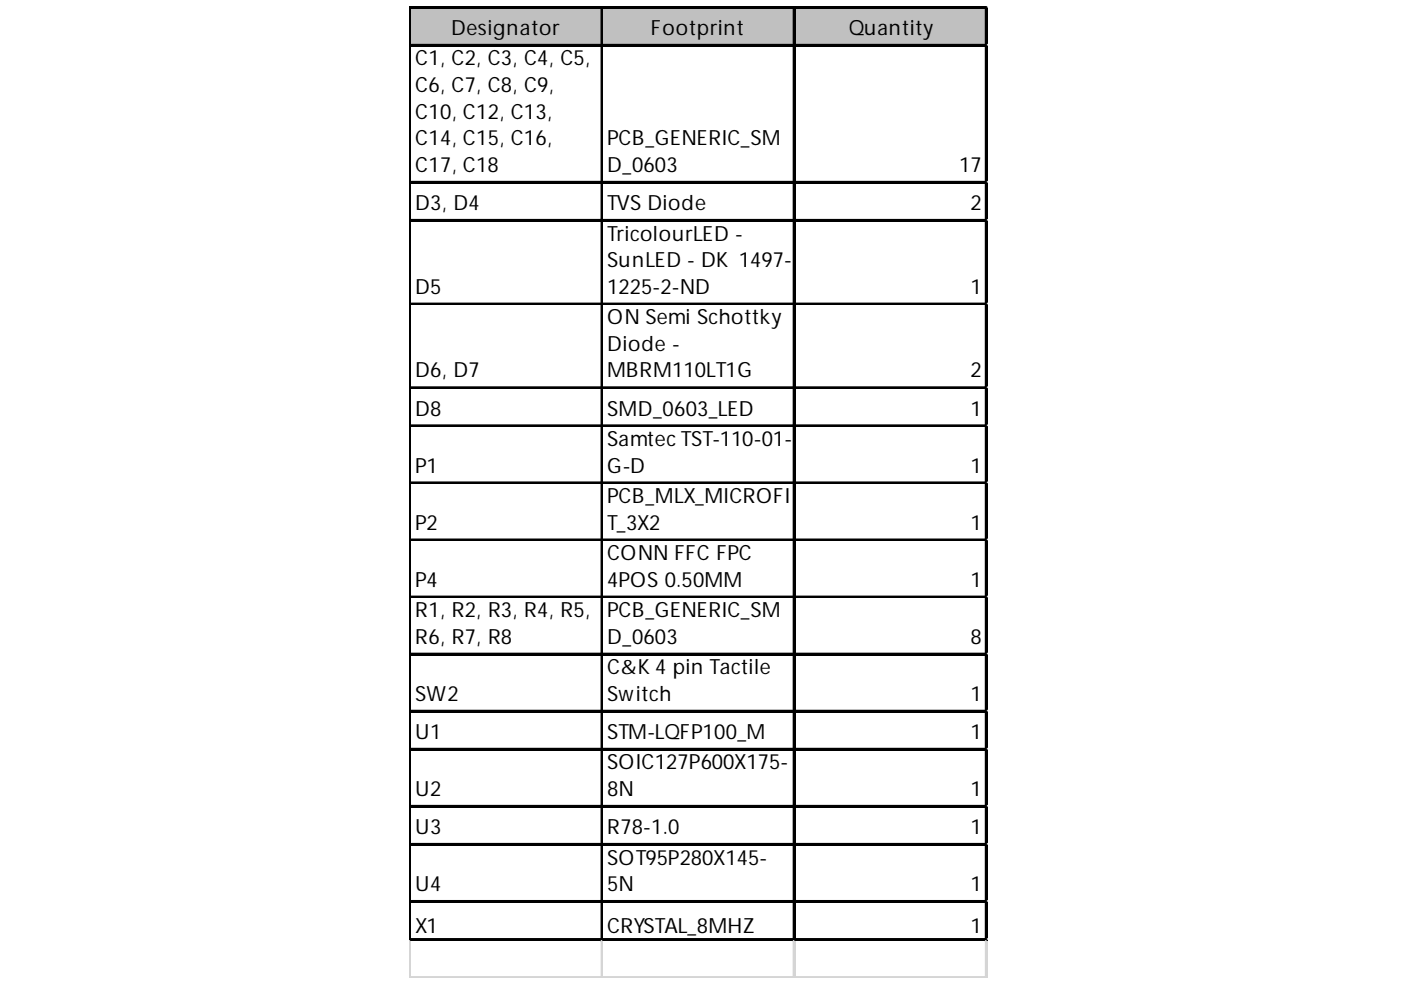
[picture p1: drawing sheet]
<svg xmlns="http://www.w3.org/2000/svg" width="297mm" height="210mm" viewBox="0 0 297 210" stroke-linecap="round" stroke-linejoin="round" font-family="sans-serif">
<defs><g id="words">
<g font-size="4.4">
<text x="95.7" y="7.4">Designator</text>
<text x="138" y="7.4">Footprint</text>
<text x="180" y="7.4">Quantity</text>
<text x="88" y="13.9">C1, C2, C3, C4, C5,</text>
<text x="88" y="19.5">C6, C7, C8, C9,</text>
<text x="88" y="25.2">C10, C12, C13,</text>
<text x="88" y="30.8">C14, C15, C16,</text>
<text x="128.7" y="30.8">PCB_GENERIC_SM</text>
<text x="88" y="36.5">C17, C18</text>
<text x="128.7" y="36.5">D_0603</text>
<text x="203.3" y="36.5">17</text>
<text x="88" y="44.5">D3, D4</text>
<text x="128.7" y="44.5">TVS Diode</text>
<text x="205.8" y="44.5">2</text>
<text x="128.7" y="51">TricolourLED -</text>
<text x="128.7" y="56.6">SunLED - DK 1497-</text>
<text x="88" y="62.3">D5</text>
<text x="128.7" y="62.3">1225-2-ND</text>
<text x="205.8" y="62.3">1</text>
<text x="128.7" y="68.7">ON Semi Schottky</text>
<text x="128.7" y="74.4">Diode -</text>
<text x="88" y="80">D6, D7</text>
<text x="128.7" y="80">MBRM110LT1G</text>
<text x="205.8" y="80">2</text>
<text x="88" y="88.1">D8</text>
<text x="128.7" y="88.1">SMD_0603_LED</text>
<text x="205.8" y="88.1">1</text>
<text x="128.7" y="94.6">Samtec TST-110-01-</text>
<text x="88" y="100.2">P1</text>
<text x="128.7" y="100.2">G-D</text>
<text x="205.8" y="100.2">1</text>
<text x="128.7" y="106.7">PCB_MLX_MICROFI</text>
<text x="88" y="112.3">P2</text>
<text x="128.7" y="112.3">T_3X2</text>
<text x="205.8" y="112.3">1</text>
<text x="128.7" y="118.8">CONN FFC FPC</text>
<text x="88" y="124.4">P4</text>
<text x="128.7" y="124.4">4POS 0.50MM</text>
<text x="205.8" y="124.4">1</text>
<text x="88" y="130.9">R1, R2, R3, R4, R5,</text>
<text x="128.7" y="130.9">PCB_GENERIC_SM</text>
<text x="88" y="136.5">R6, R7, R8</text>
<text x="128.7" y="136.5">D_0603</text>
<text x="205.8" y="136.5">8</text>
<text x="128.7" y="143">C&amp;K 4 pin Tactile</text>
<text x="88" y="148.6">SW2</text>
<text x="128.7" y="148.6">Switch</text>
<text x="205.8" y="148.6">1</text>
<text x="88" y="156.7">U1</text>
<text x="128.7" y="156.7">STM-LQFP100_M</text>
<text x="205.8" y="156.7">1</text>
<text x="128.7" y="163.1">SOIC127P600X175-</text>
<text x="88" y="168.8">U2</text>
<text x="128.7" y="168.8">8N</text>
<text x="205.8" y="168.8">1</text>
<text x="88" y="176.8">U3</text>
<text x="128.7" y="176.8">R78-1.0</text>
<text x="205.8" y="176.8">1</text>
<text x="128.7" y="183.3">SOT95P280X145-</text>
<text x="88" y="188.9">U4</text>
<text x="128.7" y="188.9">5N</text>
<text x="205.8" y="188.9">1</text>
<text x="88" y="197.8">X1</text>
<text x="128.7" y="197.8">CRYSTAL_8MHZ</text>
<text x="205.8" y="197.8">1</text>
</g>
</g></defs>
<path d="M87.1 1.8h122.3v8.1h-122.3z" fill="#c0c0c0"/>
<g fill="none" stroke="#000" stroke-width=".4">
<path d="M86.8 1.4v198.1M87 1.4v198.1M87.2 1.4h122.2M87.2 1.6h122.2M87.2 9.5h122.2M87.2 9.7h122.2M127.5 1.8v197.7M127.7 1.8v197.7M168.3 1.8v197.7M168.5 1.8v197.7M209 1.8v197.7M209.2 1.8v197.7"/>
<path d="M87.2 38.5h122.2M87.2 38.7h122.2M87.2 46.6h122.2M87.2 46.8h122.2M87.2 64.4h122.2M87.2 64.6h122.2M87.2 82.1h122.2M87.2 82.3h122.2M87.2 90.2h122.2M87.2 90.4h122.2M87.2 102.3h122.2M87.2 102.5h122.2"/>
<path d="M87.2 114.4h122.2M87.2 114.6h122.2M87.2 126.5h122.2M87.2 126.7h122.2M87.2 138.6h122.2M87.2 138.8h122.2M87.2 150.7h122.2M87.2 150.9h122.2M87.2 158.7h122.2M87.2 158.9h122.2M87.2 170.8h122.2M87.2 171.1h122.2"/>
<path d="M87.2 178.9h122.2M87.2 179.1h122.2M87.2 191h122.2M87.2 191.2h122.2M87.2 199.1h122.2M87.2 199.3h122.2"/>
</g>
<path d="M209.4 1.4h.1M86.8 199.5v7.9M87 199.5v7.9M127.5 199.5v7.9M127.7 199.5v7.9M168.3 199.5v7.9M168.5 199.5v7.9M209 199.5v7.9M209.2 199.5v7.9" fill="none" stroke="#d4d4d4" stroke-width=".4"/>
<path d="M209.4 1.4v.4z" fill="#d4d4d4"/>
<path d="M209.4 9.5h.1" fill="none" stroke="#d4d4d4" stroke-width=".4"/>
<path d="M209.4 9.5v.4z" fill="#d4d4d4"/>
<path d="M209.4 38.5h.1" fill="none" stroke="#d4d4d4" stroke-width=".4"/>
<path d="M209.4 38.5v.4z" fill="#d4d4d4"/>
<path d="M209.4 46.6h.1" fill="none" stroke="#d4d4d4" stroke-width=".4"/>
<path d="M209.4 46.6v.4z" fill="#d4d4d4"/>
<path d="M209.4 64.4h.1" fill="none" stroke="#d4d4d4" stroke-width=".4"/>
<path d="M209.4 64.4v.4z" fill="#d4d4d4"/>
<path d="M209.4 82.1h.1" fill="none" stroke="#d4d4d4" stroke-width=".4"/>
<path d="M209.4 82.1v.4z" fill="#d4d4d4"/>
<path d="M209.4 90.2h.1" fill="none" stroke="#d4d4d4" stroke-width=".4"/>
<path d="M209.4 90.2v.4z" fill="#d4d4d4"/>
<path d="M209.4 102.3h.1" fill="none" stroke="#d4d4d4" stroke-width=".4"/>
<path d="M209.4 102.3v.4z" fill="#d4d4d4"/>
<path d="M209.4 114.4h.1" fill="none" stroke="#d4d4d4" stroke-width=".4"/>
<path d="M209.4 114.4v.4z" fill="#d4d4d4"/>
<path d="M209.4 126.5h.1" fill="none" stroke="#d4d4d4" stroke-width=".4"/>
<path d="M209.4 126.5v.4z" fill="#d4d4d4"/>
<path d="M209.4 138.6h.1" fill="none" stroke="#d4d4d4" stroke-width=".4"/>
<path d="M209.4 138.6v.4z" fill="#d4d4d4"/>
<path d="M209.4 150.7h.1" fill="none" stroke="#d4d4d4" stroke-width=".4"/>
<path d="M209.4 150.7v.4z" fill="#d4d4d4"/>
<path d="M209.4 158.7h.1" fill="none" stroke="#d4d4d4" stroke-width=".4"/>
<path d="M209.4 158.7v.5z" fill="#d4d4d4"/>
<path d="M209.4 170.8h.1" fill="none" stroke="#d4d4d4" stroke-width=".4"/>
<path d="M209.4 170.8v.5z" fill="#d4d4d4"/>
<path d="M209.4 178.9h.1" fill="none" stroke="#d4d4d4" stroke-width=".4"/>
<path d="M209.4 178.9v.4z" fill="#d4d4d4"/>
<path d="M209.4 191h.1" fill="none" stroke="#d4d4d4" stroke-width=".4"/>
<path d="M209.4 191v.4z" fill="#d4d4d4"/>
<path d="M209.4 199.1h.1" fill="none" stroke="#d4d4d4" stroke-width=".4"/>
<path d="M209.4 199.1v.4z" fill="#d4d4d4"/>
<path d="M86.8 207.2h122.6" fill="none" stroke="#d4d4d4" stroke-width=".4"/>
<path d="M86.8 207.3h122.6" fill="none" stroke="#d4d4d4" stroke-width=".25"/>
<use href="#words"/>
</svg>
